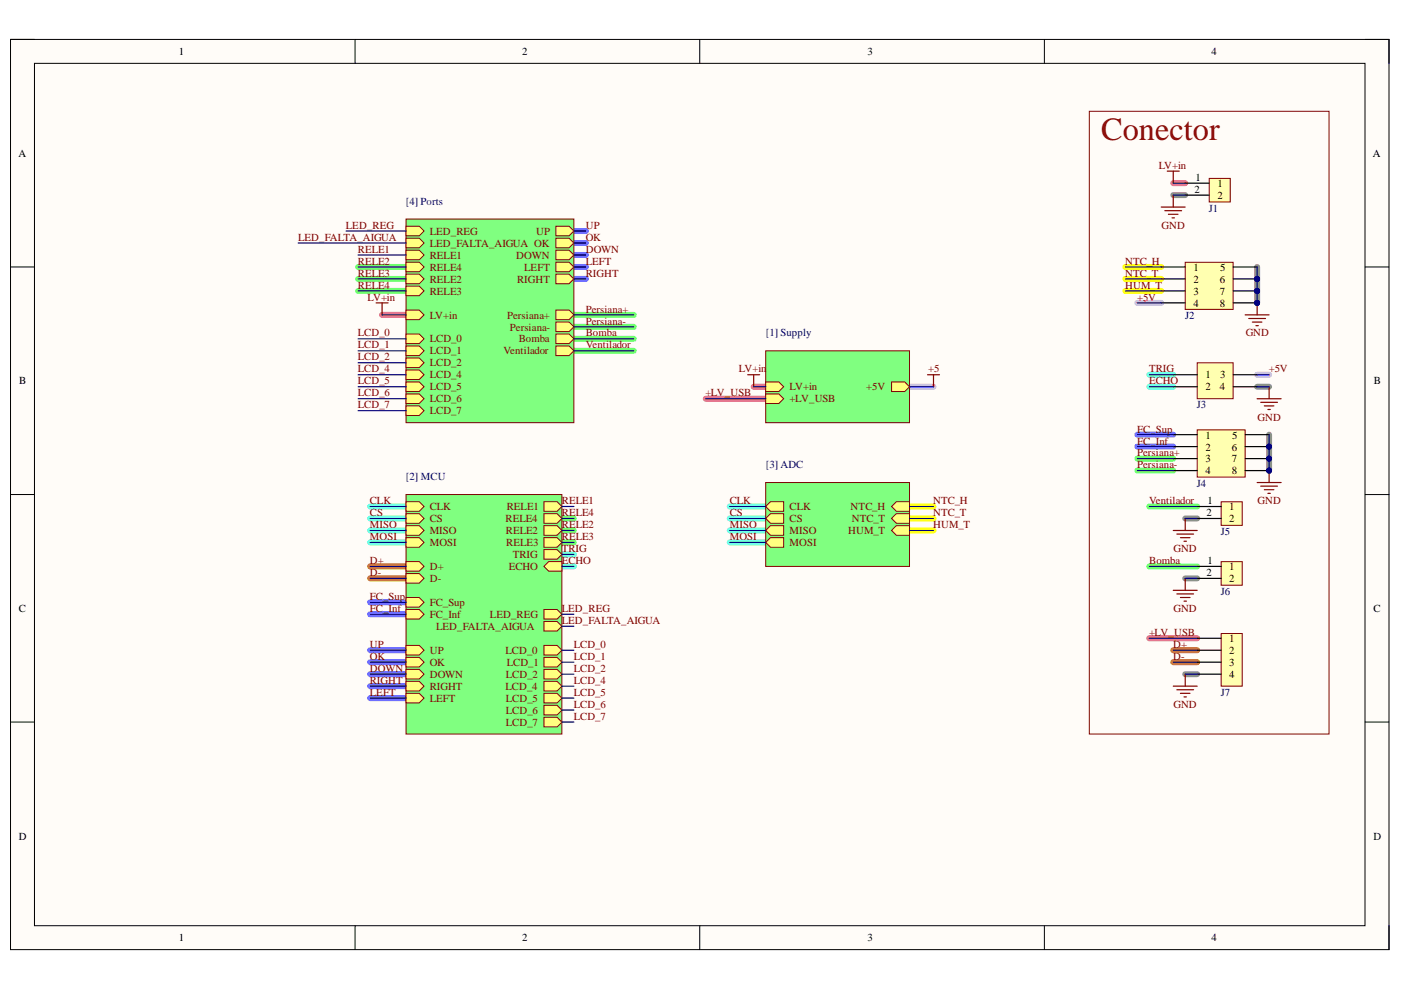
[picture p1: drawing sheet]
<svg xmlns="http://www.w3.org/2000/svg" width="297mm" height="210mm" viewBox="0 0 297 210" stroke-linecap="round" stroke-linejoin="round" font-family="sans-serif">
<defs><g id="words">
<text font-size="6.8" fill="#980000" x="233.5" y="29.8">Conector</text>
<g font-size="2.3">
<text x="37.9" y="11.7">1</text>
<text x="110.7" y="11.7">2</text>
<text x="183.9" y="11.7">3</text>
<text x="256.8" y="11.7">4</text>
<text x="3.9" y="33.3">A</text>
<text x="291.1" y="33.3">A</text>
<text x="253.3" y="40.9">2</text>
<text x="253.4" y="38.4">1</text>
<text x="258.1" y="39.6">1</text>
<text x="258.1" y="42.2">2</text>
<text x="253" y="57.4">1</text>
<text x="253" y="59.9">2</text>
<text x="258.6" y="59.9">6</text>
<text x="258.7" y="57.4">5</text>
<text x="253" y="62.5">3</text>
<text x="253" y="65">4</text>
<text x="258.6" y="62.5">7</text>
<text x="258.6" y="65">8</text>
<text x="4.1" y="81.5">B</text>
<text x="255.6" y="80.2">1</text>
<text x="255.6" y="82.8">2</text>
<text x="258.6" y="82.8">4</text>
<text x="258.7" y="80.2">3</text>
<text x="291.3" y="81.5">B</text>
<text x="255.6" y="93">1</text>
<text x="255.6" y="95.5">2</text>
<text x="261.1" y="95.5">6</text>
<text x="261.2" y="93">5</text>
<text x="255.6" y="98.1">3</text>
<text x="255.6" y="100.6">4</text>
<text x="261.1" y="98.1">7</text>
<text x="261.1" y="100.6">8</text>
<text x="256" y="106.9">1</text>
<text x="255.8" y="109.5">2</text>
<text x="260.6" y="108.2">1</text>
<text x="260.6" y="110.7">2</text>
<text x="256" y="119.6">1</text>
<text x="255.8" y="122.1">2</text>
<text x="260.6" y="120.9">1</text>
<text x="260.6" y="123.4">2</text>
<text x="4" y="129.7">C</text>
<text x="291.2" y="129.7">C</text>
<text x="260.6" y="136.1">1</text>
<text x="260.6" y="138.6">2</text>
<text x="260.6" y="141.2">3</text>
<text x="260.6" y="143.7">4</text>
<text x="4" y="178">D</text>
<text x="291.2" y="178">D</text>
<text x="37.9" y="199.6">1</text>
<text x="110.7" y="199.6">2</text>
<text x="183.9" y="199.6">3</text>
<text x="256.8" y="199.6">4</text>
</g>
<g font-size="2.3" fill="#800000">
<text x="245.7" y="35.8">LV+in</text>
<text x="63.2" y="51.1">LED_FALTA_AIGUA</text>
<text x="73.3" y="48.5">LED_REG</text>
<text x="75.9" y="53.6">RELE1</text>
<text x="91.1" y="49.8">LED_REG</text>
<text x="91.1" y="52.3">LED_FALTA_AIGUA OK</text>
<text x="113.7" y="49.8">UP</text>
<text x="124.2" y="48.5">UP</text>
<text x="124.2" y="51.1">OK</text>
<text x="124.2" y="53.6">DOWN</text>
<text x="246.3" y="48.5">GND</text>
<text x="75.9" y="56.1">RELE2</text>
<text x="75.9" y="58.7">RELE3</text>
<text x="91.1" y="54.9">RELE1</text>
<text x="91.1" y="57.4">RELE4</text>
<text x="91.1" y="59.9">RELE2</text>
<text x="109.5" y="54.9">DOWN</text>
<text x="109.6" y="59.9">RIGHT</text>
<text x="111.2" y="57.4">LEFT</text>
<text x="124.2" y="56.1">LEFT</text>
<text x="124.2" y="58.7">RIGHT</text>
<text x="238.6" y="56.1">NTC_H</text>
<text x="238.6" y="58.7">NTC_T</text>
<text x="75.9" y="61.2">RELE4</text>
<text x="77.9" y="63.7">LV+in</text>
<text x="91.1" y="62.5">RELE3</text>
<text x="238.6" y="61.2">HUM_T</text>
<text x="241.1" y="63.7">+5V</text>
<text x="75.9" y="71.3">LCD_0</text>
<text x="91.1" y="67.5">LV+in</text>
<text x="107.5" y="67.5">Persiana+</text>
<text x="108.1" y="70.1">Persiana-</text>
<text x="124.2" y="66.3">Persiana+</text>
<text x="124.2" y="71.3">Bomba</text>
<text x="124.2" y="68.8">Persiana-</text>
<text x="264.1" y="71.3">GND</text>
<text x="75.9" y="73.9">LCD_1</text>
<text x="75.9" y="76.4">LCD_2</text>
<text x="91.1" y="72.6">LCD_0</text>
<text x="91.1" y="75.1">LCD_1</text>
<text x="91.1" y="77.7">LCD_2</text>
<text x="106.8" y="75.1">Ventilador</text>
<text x="110" y="72.6">Bomba</text>
<text x="124.2" y="73.9">Ventilador</text>
<text x="75.9" y="78.9">LCD_4</text>
<text x="75.9" y="81.5">LCD_5</text>
<text x="91.1" y="80.2">LCD_4</text>
<text x="91.1" y="82.8">LCD_5</text>
<text x="156.7" y="78.9">LV+in</text>
<text x="167.4" y="82.8">LV+in</text>
<text x="183.7" y="82.8">+5V</text>
<text x="196.8" y="78.9">+5</text>
<text x="243.6" y="78.9">TRIG</text>
<text x="243.6" y="81.5">ECHO</text>
<text x="269" y="78.9">+5V</text>
<text x="75.9" y="84">LCD_6</text>
<text x="75.9" y="86.6">LCD_7</text>
<text x="91.1" y="85.3">LCD_6</text>
<text x="91.1" y="87.8">LCD_7</text>
<text x="149.6" y="84">+LV_USB</text>
<text x="167.4" y="85.3">+LV_USB</text>
<text x="266.6" y="89.2">GND</text>
<text x="241.1" y="91.7">FC_Sup</text>
<text x="241.1" y="94.2">FC_Inf</text>
<text x="241.1" y="96.8">Persiana+</text>
<text x="241.1" y="99.3">Persiana-</text>
<text x="78.4" y="106.9">CLK</text>
<text x="119.1" y="106.9">RELE1</text>
<text x="154.7" y="106.9">CLK</text>
<text x="197.9" y="106.9">NTC_H</text>
<text x="243.6" y="106.9">Ventilador</text>
<text x="266.6" y="106.9">GND</text>
<text x="78.4" y="109.5">CS</text>
<text x="78.4" y="112">MISO</text>
<text x="91.1" y="108.2">CLK</text>
<text x="91.1" y="110.7">CS</text>
<text x="91.1" y="113.3">MISO</text>
<text x="107.2" y="110.7">RELE4</text>
<text x="107.3" y="113.3">RELE2</text>
<text x="107.4" y="108.2">RELE1</text>
<text x="119.1" y="109.5">RELE4</text>
<text x="119.1" y="112">RELE2</text>
<text x="154.7" y="109.5">CS</text>
<text x="154.7" y="112">MISO</text>
<text x="167.4" y="108.2">CLK</text>
<text x="167.4" y="110.7">CS</text>
<text x="167.4" y="113.3">MISO</text>
<text x="179.8" y="113.3">HUM_T</text>
<text x="180.4" y="108.2">NTC_H</text>
<text x="180.6" y="110.7">NTC_T</text>
<text x="197.9" y="109.5">NTC_T</text>
<text x="197.9" y="112">HUM_T</text>
<text x="78.4" y="114.5">MOSI</text>
<text x="78.4" y="119.6">D+</text>
<text x="91.1" y="115.8">MOSI</text>
<text x="107.4" y="115.8">RELE3</text>
<text x="108.7" y="118.3">TRIG</text>
<text x="119.1" y="117.1">TRIG</text>
<text x="119.1" y="119.6">ECHO</text>
<text x="119.1" y="114.5">RELE3</text>
<text x="154.7" y="114.5">MOSI</text>
<text x="167.4" y="115.8">MOSI</text>
<text x="243.6" y="119.6">Bomba</text>
<text x="248.8" y="117.1">GND</text>
<text x="78.4" y="122.1">D-</text>
<text x="91.1" y="120.9">D+</text>
<text x="91.1" y="123.4">D-</text>
<text x="107.9" y="120.9">ECHO</text>
<text x="78.4" y="127.2">FC_Sup</text>
<text x="78.4" y="129.7">FC_Inf</text>
<text x="91.1" y="128.5">FC_Sup</text>
<text x="91.1" y="131">FC_Inf</text>
<text x="103.9" y="131">LED_REG</text>
<text x="119.1" y="129.7">LED_REG</text>
<text x="248.8" y="129.7">GND</text>
<text x="78.4" y="137.4">UP</text>
<text x="92.5" y="133.6">LED_FALTA_AIGUA</text>
<text x="119.1" y="132.3">LED_FALTA_AIGUA</text>
<text x="121.6" y="137.4">LCD_0</text>
<text x="243.6" y="134.8">+LV_USB</text>
<text x="248.7" y="137.4">D+</text>
<text x="78.4" y="139.9">OK</text>
<text x="78.4" y="142.4">DOWN</text>
<text x="91.1" y="138.6">UP</text>
<text x="91.1" y="141.2">OK</text>
<text x="91.1" y="143.7">DOWN</text>
<text x="107.2" y="138.6">LCD_0</text>
<text x="107.3" y="143.7">LCD_2</text>
<text x="107.4" y="141.2">LCD_1</text>
<text x="121.6" y="139.9">LCD_1</text>
<text x="121.6" y="142.4">LCD_2</text>
<text x="248.7" y="139.9">D-</text>
<text x="78.4" y="145">RIGHT</text>
<text x="78.4" y="147.5">LEFT</text>
<text x="91.1" y="148.9">LEFT</text>
<text x="91.1" y="146.2">RIGHT</text>
<text x="107.2" y="146.2">LCD_4</text>
<text x="107.3" y="148.9">LCD_5</text>
<text x="121.6" y="145">LCD_4</text>
<text x="121.6" y="147.5">LCD_5</text>
<text x="107.3" y="151.4">LCD_6</text>
<text x="107.3" y="153.9">LCD_7</text>
<text x="121.6" y="150.1">LCD_6</text>
<text x="121.6" y="152.7">LCD_7</text>
<text x="248.8" y="150.1">GND</text>
</g>
<g font-size="2.3" fill="#000080">
<text x="86" y="43.4">[4] Ports</text>
<text x="256.3" y="44.9">J1</text>
<text x="162.3" y="71.3">[1] Supply</text>
<text x="251.2" y="67.6">J2</text>
<text x="253.8" y="86.6">J3</text>
<text x="86" y="101.9">[2] MCU</text>
<text x="162.3" y="99.3">[3] ADC</text>
<text x="253.8" y="103.2">J4</text>
<text x="258.9" y="113.4">J5</text>
<text x="258.9" y="126.1">J6</text>
<text x="258.9" y="147.5">J7</text>
</g>
</g></defs>
<path d="M2.2 8.4h292.3v192.9h-292.3z" fill-rule="evenodd" fill="#fffcf8"/>
<path d="M2.2 8.4h292.3v192.9h-292.3z" fill="none" stroke="#000" stroke-width=".21"/>
<path d="M7.3 13.4h282.1v182.9h-282.1z" fill-rule="evenodd" fill="#fffcf8"/>
<g fill="none" stroke="#000" stroke-width=".21">
<path d="M2.2 8.4h5.1M7.3 13.4h282.1v182.9h-282.1zM75.3 8.4v5M148.4 8.4v5M221.4 8.4v5M289.4 8.4h5.1v5M2.2 56.6h5.1M289.4 56.6h5.1M2.2 104.9h5.1M289.4 104.9h5.1M2.2 153.1h5.1M289.4 153.1h5.1"/>
<path d="M75.3 196.3v5M148.4 196.3v5M221.4 196.3v5M294.5 196.3v5"/>
</g>
<path d="M248.8 38.8h2.5M81 66.8h5.1M149.6 84.5h12.7M159.8 82h2.5M243.7 135.3h10.1" fill="none" stroke="#ff6e6e" stroke-width="1.3"/>
<path d="M248.8 41.4h2.5M266.5 56.6v7.6M266.5 82h2.6M269.1 92.2v7.6M251.3 109.9h2.5M251.3 122.6h2.5M251.3 142.9h2.5" fill="none" stroke="#918d90" stroke-width="1.3"/>
<path d="M238.6 56.6h7.6M238.6 59.1h7.6M238.6 61.7h7.6M192.8 107.4h5.1M192.8 109.9h5.1M192.8 112.5h5.1" fill="none" stroke="#ff0" stroke-width="1.3"/>
<path d="M241.1 64.2h5.1M266.5 79.5h2.6M192.8 82h5.1" fill="none" stroke="#ff6eff" stroke-width="1.3"/>
<path d="M243.7 79.5h5.1M243.7 82h5.1M78.5 107.4h7.6M78.5 109.9h7.6M78.5 112.5h7.6M78.5 115h7.6M119.1 117.5h2.6M154.7 107.4h7.6M154.7 109.9h7.6M154.7 112.5h7.6M154.7 115h7.6M119.1 120.1h2.6" fill="none" stroke="#6effff" stroke-width="1.3"/>
<g fill="none" stroke="#6eff6e" stroke-width="1.3">
<path d="M75.9 56.6h10.2M75.9 59.1h10.2M75.9 61.7h10.2M121.7 66.8h12.7M121.7 71.8h12.7M121.7 74.4h12.7M121.7 69.3h12.7M241.1 97.2h7.7M241.1 99.8h7.7M119.1 109.9h2.6M119.1 112.5h2.6M119.1 115h2.6"/>
<path d="M243.7 107.4h10.1M243.7 120.1h10.1"/>
</g>
<g fill="none" stroke="#6e6eff" stroke-width="1.3">
<path d="M121.7 51.5h2.5M121.7 54.1h2.5M121.7 56.6h2.5M121.7 59.1h2.5M121.7 49h2.5M241.1 92.2h7.7M241.1 94.7h7.7M78.5 127.7h7.6M78.5 130.2h7.6M78.5 137.9h7.6M78.5 145.5h7.6M78.5 140.4h7.6"/>
<path d="M78.5 142.9h7.6M78.5 148h7.6"/>
</g>
<path d="M78.5 120.1h7.6M78.5 122.6h7.6M248.8 137.9h5M248.8 140.4h5" fill="none" stroke="#fd8300" stroke-width="1.3"/>
<path d="M162.3 74.4h30.5v15.2h-30.5z" fill-rule="evenodd" fill="#80ff80"/>
<path d="M162.3 74.4h30.5v15.2h-30.5z" fill="none" stroke="#800000" stroke-width=".21"/>
<path d="M162.3 81h2.8l1 1-1 1h-2.8z" fill-rule="evenodd" fill="#ffff80"/>
<path d="M162.3 81h2.8l1 1-1 1h-2.8z" fill="none" stroke="#800000" stroke-width=".21"/>
<path d="M189 81h2.8l1 1-1 1h-2.8z" fill-rule="evenodd" fill="#ffff80"/>
<path d="M189 81h2.8l1 1-1 1h-2.8z" fill="none" stroke="#800000" stroke-width=".21"/>
<path d="M162.3 83.5h2.8l1 1-1 1.1h-2.8z" fill-rule="evenodd" fill="#ffff80"/>
<path d="M162.3 83.5h2.8l1 1-1 1.1h-2.8z" fill="none" stroke="#800000" stroke-width=".21"/>
<path d="M86.1 104.9h33v50.7h-33z" fill-rule="evenodd" fill="#80ff80"/>
<path d="M86.1 104.9h33v50.7h-33z" fill="none" stroke="#800000" stroke-width=".21"/>
<path d="M86.1 106.4h2.8l1 1-1 1h-2.8z" fill-rule="evenodd" fill="#ffff80"/>
<path d="M86.1 106.4h2.8l1 1-1 1h-2.8z" fill="none" stroke="#800000" stroke-width=".21"/>
<path d="M86.1 108.9h2.8l1 1-1 1h-2.8z" fill-rule="evenodd" fill="#ffff80"/>
<path d="M86.1 108.9h2.8l1 1-1 1h-2.8z" fill="none" stroke="#800000" stroke-width=".21"/>
<path d="M86.1 111.4h2.8l1 1.1-1 1h-2.8z" fill-rule="evenodd" fill="#ffff80"/>
<path d="M86.1 111.4h2.8l1 1.1-1 1h-2.8z" fill="none" stroke="#800000" stroke-width=".21"/>
<path d="M86.1 114h2.8l1 1-1 1h-2.8z" fill-rule="evenodd" fill="#ffff80"/>
<path d="M86.1 114h2.8l1 1-1 1h-2.8z" fill="none" stroke="#800000" stroke-width=".21"/>
<path d="M86.1 119.1h2.8l1 1-1 1h-2.8z" fill-rule="evenodd" fill="#ffff80"/>
<path d="M86.1 119.1h2.8l1 1-1 1h-2.8z" fill="none" stroke="#800000" stroke-width=".21"/>
<path d="M86.1 121.6h2.8l1 1-1 1h-2.8z" fill-rule="evenodd" fill="#ffff80"/>
<path d="M86.1 121.6h2.8l1 1-1 1h-2.8z" fill="none" stroke="#800000" stroke-width=".21"/>
<path d="M115.3 116.5h2.8l1 1-1 1.1h-2.8z" fill-rule="evenodd" fill="#ffff80"/>
<path d="M115.3 116.5h2.8l1 1-1 1.1h-2.8z" fill="none" stroke="#800000" stroke-width=".21"/>
<path d="M116.3 119.1h2.8v2h-2.8l-1-1z" fill-rule="evenodd" fill="#ffff80"/>
<path d="M116.3 119.1h2.8v2h-2.8l-1-1z" fill="none" stroke="#800000" stroke-width=".21"/>
<path d="M86.1 126.7h2.8l1 1-1 1h-2.8z" fill-rule="evenodd" fill="#ffff80"/>
<path d="M86.1 126.7h2.8l1 1-1 1h-2.8z" fill="none" stroke="#800000" stroke-width=".21"/>
<path d="M86.1 129.2h2.8l1 1-1 1.1h-2.8z" fill-rule="evenodd" fill="#ffff80"/>
<path d="M86.1 129.2h2.8l1 1-1 1.1h-2.8z" fill="none" stroke="#800000" stroke-width=".21"/>
<path d="M115.3 106.4h2.8l1 1-1 1h-2.8z" fill-rule="evenodd" fill="#ffff80"/>
<path d="M115.3 106.4h2.8l1 1-1 1h-2.8z" fill="none" stroke="#800000" stroke-width=".21"/>
<path d="M115.3 108.9h2.8l1 1-1 1h-2.8z" fill-rule="evenodd" fill="#ffff80"/>
<path d="M115.3 108.9h2.8l1 1-1 1h-2.8z" fill="none" stroke="#800000" stroke-width=".21"/>
<path d="M115.3 111.4h2.8l1 1.1-1 1h-2.8z" fill-rule="evenodd" fill="#ffff80"/>
<path d="M115.3 111.4h2.8l1 1.1-1 1h-2.8z" fill="none" stroke="#800000" stroke-width=".21"/>
<path d="M115.3 114h2.8l1 1-1 1h-2.8z" fill-rule="evenodd" fill="#ffff80"/>
<path d="M115.3 114h2.8l1 1-1 1h-2.8z" fill="none" stroke="#800000" stroke-width=".21"/>
<path d="M86.1 136.8h2.8l1 1.1-1 1h-2.8z" fill-rule="evenodd" fill="#ffff80"/>
<path d="M86.1 136.8h2.8l1 1.1-1 1h-2.8z" fill="none" stroke="#800000" stroke-width=".21"/>
<path d="M86.1 139.4h2.8l1 1-1 1h-2.8z" fill-rule="evenodd" fill="#ffff80"/>
<path d="M86.1 139.4h2.8l1 1-1 1h-2.8z" fill="none" stroke="#800000" stroke-width=".21"/>
<path d="M86.1 141.9h2.8l1 1-1 1.1h-2.8z" fill-rule="evenodd" fill="#ffff80"/>
<path d="M86.1 141.9h2.8l1 1-1 1.1h-2.8z" fill="none" stroke="#800000" stroke-width=".21"/>
<path d="M86.1 147h2.8l1 1-1 1h-2.8z" fill-rule="evenodd" fill="#ffff80"/>
<path d="M86.1 147h2.8l1 1-1 1h-2.8z" fill="none" stroke="#800000" stroke-width=".21"/>
<path d="M86.1 144.5h2.8l1 1-1 1h-2.8z" fill-rule="evenodd" fill="#ffff80"/>
<path d="M86.1 144.5h2.8l1 1-1 1h-2.8z" fill="none" stroke="#800000" stroke-width=".21"/>
<path d="M115.3 129.2h2.8l1 1-1 1.1h-2.8z" fill-rule="evenodd" fill="#ffff80"/>
<path d="M115.3 129.2h2.8l1 1-1 1.1h-2.8z" fill="none" stroke="#800000" stroke-width=".21"/>
<path d="M115.3 131.8h2.8l1 1-1 1h-2.8z" fill-rule="evenodd" fill="#ffff80"/>
<path d="M115.3 131.8h2.8l1 1-1 1h-2.8z" fill="none" stroke="#800000" stroke-width=".21"/>
<path d="M115.3 136.8h2.8l1 1.1-1 1h-2.8z" fill-rule="evenodd" fill="#ffff80"/>
<path d="M115.3 136.8h2.8l1 1.1-1 1h-2.8z" fill="none" stroke="#800000" stroke-width=".21"/>
<path d="M115.3 139.4h2.8l1 1-1 1h-2.8z" fill-rule="evenodd" fill="#ffff80"/>
<path d="M115.3 139.4h2.8l1 1-1 1h-2.8z" fill="none" stroke="#800000" stroke-width=".21"/>
<path d="M115.3 141.9h2.8l1 1-1 1.1h-2.8z" fill-rule="evenodd" fill="#ffff80"/>
<path d="M115.3 141.9h2.8l1 1-1 1.1h-2.8z" fill="none" stroke="#800000" stroke-width=".21"/>
<path d="M115.3 144.5h2.8l1 1-1 1h-2.8z" fill-rule="evenodd" fill="#ffff80"/>
<path d="M115.3 144.5h2.8l1 1-1 1h-2.8z" fill="none" stroke="#800000" stroke-width=".21"/>
<path d="M115.3 147h2.8l1 1-1 1h-2.8z" fill-rule="evenodd" fill="#ffff80"/>
<path d="M115.3 147h2.8l1 1-1 1h-2.8z" fill="none" stroke="#800000" stroke-width=".21"/>
<path d="M115.3 149.5h2.8l1 1.1-1 1h-2.8z" fill-rule="evenodd" fill="#ffff80"/>
<path d="M115.3 149.5h2.8l1 1.1-1 1h-2.8z" fill="none" stroke="#800000" stroke-width=".21"/>
<path d="M115.3 152.1h2.8l1 1-1 1h-2.8z" fill-rule="evenodd" fill="#ffff80"/>
<path d="M115.3 152.1h2.8l1 1-1 1h-2.8z" fill="none" stroke="#800000" stroke-width=".21"/>
<path d="M162.3 102.3h30.5v17.8h-30.5z" fill-rule="evenodd" fill="#80ff80"/>
<path d="M162.3 102.3h30.5v17.8h-30.5z" fill="none" stroke="#800000" stroke-width=".21"/>
<path d="M162.3 107.4l1.1-1h2.7v2h-2.7z" fill-rule="evenodd" fill="#ffff80"/>
<path d="M162.3 107.4l1.1-1h2.7v2h-2.7z" fill="none" stroke="#800000" stroke-width=".21"/>
<path d="M162.3 109.9l1.1-1h2.7v2h-2.7z" fill-rule="evenodd" fill="#ffff80"/>
<path d="M162.3 109.9l1.1-1h2.7v2h-2.7z" fill="none" stroke="#800000" stroke-width=".21"/>
<path d="M163.4 111.4h2.7v2.1h-2.7l-1.1-1z" fill-rule="evenodd" fill="#ffff80"/>
<path d="M163.4 111.4h2.7v2.1h-2.7l-1.1-1z" fill="none" stroke="#800000" stroke-width=".21"/>
<path d="M162.3 115l1.1-1h2.7v2h-2.7z" fill-rule="evenodd" fill="#ffff80"/>
<path d="M162.3 115l1.1-1h2.7v2h-2.7z" fill="none" stroke="#800000" stroke-width=".21"/>
<path d="M189 107.4l1-1h2.8v2h-2.8z" fill-rule="evenodd" fill="#ffff80"/>
<path d="M189 107.4l1-1h2.8v2h-2.8z" fill="none" stroke="#800000" stroke-width=".21"/>
<path d="M189 109.9l1-1h2.8v2h-2.8z" fill-rule="evenodd" fill="#ffff80"/>
<path d="M189 109.9l1-1h2.8v2h-2.8z" fill="none" stroke="#800000" stroke-width=".21"/>
<path d="M190 111.4h2.8v2.1h-2.8l-1-1z" fill-rule="evenodd" fill="#ffff80"/>
<path d="M231 23.6h50.8v132h-50.8zM190 111.4h2.8v2.1h-2.8l-1-1z" fill="none" stroke="#800000" stroke-width=".21"/>
<path d="M256.4 37.8h4.4v5h-4.4z" fill-rule="evenodd" fill="#ffffb0"/>
<path d="M256.4 37.8h4.4v5h-4.4z" fill="none" stroke="#800000" stroke-width=".21"/>
<path d="M251.3 38.8h5.1M251.3 41.4h5.1" fill="none" stroke="#000" stroke-width=".25"/>
<path d="M247.5 36.3h2.5M248.8 36.3v2.5M246.2 43.9h5.1M247 44.7h3.5M247.7 45.4h2.1M248.5 46.2h.5M248.8 41.4v2.5" fill="none" stroke="#800000" stroke-width=".25"/>
<circle cx="266.5" cy="59.1" r=".51" fill="#000080"/>
<circle cx="266.5" cy="59.1" r=".51" fill="none" stroke="#000080" stroke-width=".21"/>
<circle cx="266.5" cy="61.7" r=".51" fill="#000080"/>
<circle cx="266.5" cy="61.7" r=".51" fill="none" stroke="#000080" stroke-width=".21"/>
<circle cx="266.5" cy="64.2" r=".51" fill="#000080"/>
<circle cx="266.5" cy="64.2" r=".51" fill="none" stroke="#000080" stroke-width=".21"/>
<path d="M251.3 55.6h10.2v10h-10.2z" fill-rule="evenodd" fill="#ffffb0"/>
<path d="M251.3 55.6h10.2v10h-10.2z" fill="none" stroke="#800000" stroke-width=".21"/>
<path d="M246.2 56.6h5.1M246.2 59.1h5.1M261.5 56.6h5M261.5 59.1h5" fill="none" stroke="#000" stroke-width=".25"/>
<circle cx="266.5" cy="59.1" r=".51" fill="#000080"/>
<circle cx="266.5" cy="59.1" r=".51" fill="none" stroke="#000080" stroke-width=".21"/>
<path d="M246.2 61.7h5.1M246.2 64.2h5.1M261.5 61.7h5" fill="none" stroke="#000" stroke-width=".25"/>
<circle cx="266.5" cy="61.7" r=".51" fill="#000080"/>
<circle cx="266.5" cy="61.7" r=".51" fill="none" stroke="#000080" stroke-width=".21"/>
<path d="M261.5 64.2h5" fill="none" stroke="#000" stroke-width=".25"/>
<circle cx="266.5" cy="64.2" r=".51" fill="#000080"/>
<circle cx="266.5" cy="64.2" r=".51" fill="none" stroke="#000080" stroke-width=".21"/>
<path d="M264 66.8h5.1M264.8 67.5h3.5M265.5 68.3h2.1M266.3 69h.5M266.5 64.2v2.6" fill="none" stroke="#800000" stroke-width=".25"/>
<circle cx="266.5" cy="64.2" r=".51" fill="#000080"/>
<circle cx="266.5" cy="64.2" r=".51" fill="none" stroke="#000080" stroke-width=".21"/>
<path d="M253.8 76.9h7.7v7.6h-7.7z" fill-rule="evenodd" fill="#ffffb0"/>
<path d="M253.8 76.9h7.7v7.6h-7.7z" fill="none" stroke="#800000" stroke-width=".21"/>
<path d="M248.8 79.5h5M261.5 79.5h5M248.8 82h5M261.5 82h5" fill="none" stroke="#000" stroke-width=".25"/>
<path d="M266.5 84.5h5.1M267.3 85.3h3.6M268.1 86.1h2M268.8 86.8h.5M269.1 82v2.5" fill="none" stroke="#800000" stroke-width=".25"/>
<path d="M258.9 134.3h4.5v11.2h-4.5z" fill-rule="evenodd" fill="#ffffb0"/>
<path d="M258.9 134.3h4.5v11.2h-4.5z" fill="none" stroke="#800000" stroke-width=".21"/>
<path d="M253.8 135.3h5.1M253.8 137.9h5.1M253.8 140.4h5.1M253.8 142.9h5.1" fill="none" stroke="#000" stroke-width=".25"/>
<path d="M248.8 145.5h5M249.5 146.2h3.6M250.3 147h2M251 147.8h.5M251.3 142.9v2.6" fill="none" stroke="#800000" stroke-width=".25"/>
<path d="M258.9 106.4h4.5v5h-4.5z" fill-rule="evenodd" fill="#ffffb0"/>
<path d="M258.9 106.4h4.5v5h-4.5z" fill="none" stroke="#800000" stroke-width=".21"/>
<path d="M253.8 107.4h5.1M253.8 109.9h5.1" fill="none" stroke="#000" stroke-width=".25"/>
<path d="M248.8 112.5h5M249.5 113.2h3.6M250.3 114h2M251 114.8h.5M251.3 109.9v2.6" fill="none" stroke="#800000" stroke-width=".25"/>
<path d="M258.9 119.1h4.5v5h-4.5z" fill-rule="evenodd" fill="#ffffb0"/>
<path d="M258.9 119.1h4.5v5h-4.5z" fill="none" stroke="#800000" stroke-width=".21"/>
<path d="M253.8 120.1h5.1M253.8 122.6h5.1" fill="none" stroke="#000" stroke-width=".25"/>
<path d="M248.8 125.2h5M249.5 125.9h3.6M250.3 126.7h2M251 127.5h.5M251.3 122.6v2.6" fill="none" stroke="#800000" stroke-width=".25"/>
<circle cx="269.1" cy="94.7" r=".51" fill="#000080"/>
<circle cx="269.1" cy="94.7" r=".51" fill="none" stroke="#000080" stroke-width=".21"/>
<circle cx="269.1" cy="97.2" r=".51" fill="#000080"/>
<circle cx="269.1" cy="97.2" r=".51" fill="none" stroke="#000080" stroke-width=".21"/>
<circle cx="269.1" cy="99.8" r=".51" fill="#000080"/>
<circle cx="269.1" cy="99.8" r=".51" fill="none" stroke="#000080" stroke-width=".21"/>
<path d="M253.8 91.2h10.2v9.9h-10.2z" fill-rule="evenodd" fill="#ffffb0"/>
<path d="M253.8 91.2h10.2v9.9h-10.2z" fill="none" stroke="#800000" stroke-width=".21"/>
<path d="M248.8 92.2h5M248.8 94.7h5M264 92.2h5.1M264 94.7h5.1" fill="none" stroke="#000" stroke-width=".25"/>
<circle cx="269.1" cy="94.7" r=".51" fill="#000080"/>
<circle cx="269.1" cy="94.7" r=".51" fill="none" stroke="#000080" stroke-width=".21"/>
<path d="M248.8 97.2h5M248.8 99.8h5M264 97.2h5.1" fill="none" stroke="#000" stroke-width=".25"/>
<circle cx="269.1" cy="97.2" r=".51" fill="#000080"/>
<circle cx="269.1" cy="97.2" r=".51" fill="none" stroke="#000080" stroke-width=".21"/>
<path d="M264 99.8h5.1" fill="none" stroke="#000" stroke-width=".25"/>
<circle cx="269.1" cy="99.8" r=".51" fill="#000080"/>
<circle cx="269.1" cy="99.8" r=".51" fill="none" stroke="#000080" stroke-width=".21"/>
<path d="M269.1 99.8v2.5M266.5 102.3h5.1M267.3 103.1h3.6M268.1 103.8h2M268.8 104.6h.5" fill="none" stroke="#800000" stroke-width=".25"/>
<circle cx="269.1" cy="99.8" r=".51" fill="#000080"/>
<circle cx="269.1" cy="99.8" r=".51" fill="none" stroke="#000080" stroke-width=".21"/>
<path d="M158.5 79.5h2.6M159.8 79.5v2.5M196.7 79.5h2.5M197.9 79.5v2.5" fill="none" stroke="#800000" stroke-width=".25"/>
<path d="M86.1 46.4h35.6v43.2h-35.6z" fill-rule="evenodd" fill="#80ff80"/>
<path d="M86.1 46.4h35.6v43.2h-35.6z" fill="none" stroke="#800000" stroke-width=".21"/>
<path d="M117.9 48h2.8l1 1-1 1h-2.8z" fill-rule="evenodd" fill="#ffff80"/>
<path d="M117.9 48h2.8l1 1-1 1h-2.8z" fill="none" stroke="#800000" stroke-width=".21"/>
<path d="M117.9 50.5h2.8l1 1-1 1h-2.8z" fill-rule="evenodd" fill="#ffff80"/>
<path d="M117.9 50.5h2.8l1 1-1 1h-2.8z" fill="none" stroke="#800000" stroke-width=".21"/>
<path d="M117.9 53h2.8l1 1.1-1 1h-2.8z" fill-rule="evenodd" fill="#ffff80"/>
<path d="M117.9 53h2.8l1 1.1-1 1h-2.8z" fill="none" stroke="#800000" stroke-width=".21"/>
<path d="M117.9 55.6h2.8l1 1-1 1h-2.8z" fill-rule="evenodd" fill="#ffff80"/>
<path d="M117.9 55.6h2.8l1 1-1 1h-2.8z" fill="none" stroke="#800000" stroke-width=".21"/>
<path d="M117.9 58.1h2.8l1 1-1 1.1h-2.8z" fill-rule="evenodd" fill="#ffff80"/>
<path d="M117.9 58.1h2.8l1 1-1 1.1h-2.8z" fill="none" stroke="#800000" stroke-width=".21"/>
<path d="M86.1 48h2.8l1 1-1 1h-2.8z" fill-rule="evenodd" fill="#ffff80"/>
<path d="M86.1 48h2.8l1 1-1 1h-2.8z" fill="none" stroke="#800000" stroke-width=".21"/>
<path d="M86.1 50.5h2.8l1 1-1 1h-2.8z" fill-rule="evenodd" fill="#ffff80"/>
<path d="M86.1 50.5h2.8l1 1-1 1h-2.8z" fill="none" stroke="#800000" stroke-width=".21"/>
<path d="M86.1 53h2.8l1 1.1-1 1h-2.8z" fill-rule="evenodd" fill="#ffff80"/>
<path d="M86.1 53h2.8l1 1.1-1 1h-2.8z" fill="none" stroke="#800000" stroke-width=".21"/>
<path d="M86.1 55.6h2.8l1 1-1 1h-2.8z" fill-rule="evenodd" fill="#ffff80"/>
<path d="M86.1 55.6h2.8l1 1-1 1h-2.8z" fill="none" stroke="#800000" stroke-width=".21"/>
<path d="M86.1 58.1h2.8l1 1-1 1.1h-2.8z" fill-rule="evenodd" fill="#ffff80"/>
<path d="M86.1 58.1h2.8l1 1-1 1.1h-2.8z" fill="none" stroke="#800000" stroke-width=".21"/>
<path d="M86.1 60.7h2.8l1 1-1 1h-2.8z" fill-rule="evenodd" fill="#ffff80"/>
<path d="M86.1 60.7h2.8l1 1-1 1h-2.8z" fill="none" stroke="#800000" stroke-width=".21"/>
<path d="M117.9 65.7h2.8l1 1.1-1 1h-2.8z" fill-rule="evenodd" fill="#ffff80"/>
<path d="M117.9 65.7h2.8l1 1.1-1 1h-2.8z" fill="none" stroke="#800000" stroke-width=".21"/>
<path d="M117.9 70.8h2.8l1 1-1 1.1h-2.8z" fill-rule="evenodd" fill="#ffff80"/>
<path d="M117.9 70.8h2.8l1 1-1 1.1h-2.8z" fill="none" stroke="#800000" stroke-width=".21"/>
<path d="M117.9 68.3h2.8l1 1-1 1h-2.8z" fill-rule="evenodd" fill="#ffff80"/>
<path d="M117.9 68.3h2.8l1 1-1 1h-2.8z" fill="none" stroke="#800000" stroke-width=".21"/>
<path d="M117.9 73.4h2.8l1 1-1 1h-2.8z" fill-rule="evenodd" fill="#ffff80"/>
<path d="M117.9 73.4h2.8l1 1-1 1h-2.8z" fill="none" stroke="#800000" stroke-width=".21"/>
<path d="M86.1 65.7h2.8l1 1.1-1 1h-2.8z" fill-rule="evenodd" fill="#ffff80"/>
<path d="M86.1 65.7h2.8l1 1.1-1 1h-2.8z" fill="none" stroke="#800000" stroke-width=".21"/>
<path d="M86.1 70.8h2.8l1 1-1 1.1h-2.8z" fill-rule="evenodd" fill="#ffff80"/>
<path d="M86.1 70.8h2.8l1 1-1 1.1h-2.8z" fill="none" stroke="#800000" stroke-width=".21"/>
<path d="M86.1 73.4h2.8l1 1-1 1h-2.8z" fill-rule="evenodd" fill="#ffff80"/>
<path d="M86.1 73.4h2.8l1 1-1 1h-2.8z" fill="none" stroke="#800000" stroke-width=".21"/>
<path d="M86.1 75.9h2.8l1 1-1 1h-2.8z" fill-rule="evenodd" fill="#ffff80"/>
<path d="M86.1 75.9h2.8l1 1-1 1h-2.8z" fill="none" stroke="#800000" stroke-width=".21"/>
<path d="M86.1 78.4h2.8l1 1.1-1 1h-2.8z" fill-rule="evenodd" fill="#ffff80"/>
<path d="M86.1 78.4h2.8l1 1.1-1 1h-2.8z" fill="none" stroke="#800000" stroke-width=".21"/>
<path d="M86.1 81h2.8l1 1-1 1h-2.8z" fill-rule="evenodd" fill="#ffff80"/>
<path d="M86.1 81h2.8l1 1-1 1h-2.8z" fill="none" stroke="#800000" stroke-width=".21"/>
<path d="M86.1 83.5h2.8l1 1-1 1.1h-2.8z" fill-rule="evenodd" fill="#ffff80"/>
<path d="M86.1 83.5h2.8l1 1-1 1.1h-2.8z" fill="none" stroke="#800000" stroke-width=".21"/>
<path d="M86.1 86.1h2.8l1 1-1 1h-2.8z" fill-rule="evenodd" fill="#ffff80"/>
<path d="M86.1 86.1h2.8l1 1-1 1h-2.8z" fill="none" stroke="#800000" stroke-width=".21"/>
<path d="M79.7 64.2h2.6M81 64.2v2.6" fill="none" stroke="#800000" stroke-width=".25"/>
<path d="M248.8 38.8h2.5M238.6 56.6h7.6M238.6 59.1h7.6M248.8 41.4h2.5M266.5 56.6v2.5M238.6 61.7h7.6M241.1 64.2h5.1" fill="none" stroke="#000080" stroke-width=".25"/>
<circle cx="266.5" cy="59.1" r=".51" fill="#000080"/>
<circle cx="266.5" cy="59.1" r=".51" fill="none" stroke="#000080" stroke-width=".21"/>
<path d="M266.5 61.7v2.5" fill="none" stroke="#000080" stroke-width=".25"/>
<circle cx="266.5" cy="61.7" r=".51" fill="#000080"/>
<circle cx="266.5" cy="61.7" r=".51" fill="none" stroke="#000080" stroke-width=".21"/>
<circle cx="266.5" cy="64.2" r=".51" fill="#000080"/>
<circle cx="266.5" cy="64.2" r=".51" fill="none" stroke="#000080" stroke-width=".21"/>
<path d="M266.5 59.1v2.6" fill="none" stroke="#000080" stroke-width=".25"/>
<circle cx="266.5" cy="59.1" r=".51" fill="#000080"/>
<circle cx="266.5" cy="59.1" r=".51" fill="none" stroke="#000080" stroke-width=".21"/>
<circle cx="266.5" cy="61.7" r=".51" fill="#000080"/>
<circle cx="266.5" cy="61.7" r=".51" fill="none" stroke="#000080" stroke-width=".21"/>
<path d="M243.7 79.5h5.1M266.5 79.5h2.6M241.1 97.2h7.7M241.1 99.8h7.7M243.7 82h5.1M266.5 82h2.6M269.1 92.2v7.6M243.7 107.4h10.1M251.3 109.9h2.5M243.7 120.1h10.1M251.3 122.6h2.5M251.3 142.9h2.5" fill="none" stroke="#000080" stroke-width=".25"/>
<circle cx="269.1" cy="99.8" r=".51" fill="#000080"/>
<circle cx="269.1" cy="99.8" r=".51" fill="none" stroke="#000080" stroke-width=".21"/>
<circle cx="269.1" cy="97.2" r=".51" fill="#000080"/>
<circle cx="269.1" cy="97.2" r=".51" fill="none" stroke="#000080" stroke-width=".21"/>
<circle cx="269.1" cy="94.7" r=".51" fill="#000080"/>
<circle cx="269.1" cy="94.7" r=".51" fill="none" stroke="#000080" stroke-width=".21"/>
<g fill="none" stroke="#000080" stroke-width=".25">
<path d="M63.2 51.5h22.9M73.4 49h12.7M75.9 54.1h10.2M75.9 56.6h10.2M75.9 59.1h10.2M121.7 51.5h2.5M121.7 54.1h2.5M121.7 56.6h2.5M121.7 59.1h2.5M121.7 49h2.5M75.9 61.7h10.2M75.9 71.8h10.2"/>
<path d="M75.9 74.4h10.2M75.9 79.5h10.2M75.9 76.9h10.2M81 66.8h5.1M121.7 66.8h12.7M121.7 71.8h12.7M121.7 74.4h12.7M121.7 69.3h12.7M75.9 82h10.2M75.9 84.5h10.2M75.9 87.1h10.2M149.6 84.5h12.7"/>
<path d="M159.8 82h2.5M192.8 82h5.1M241.1 92.2h7.7M241.1 94.7h7.7M78.5 107.4h7.6M78.5 109.9h7.6M78.5 112.5h7.6M78.5 115h7.6M119.1 107.4h2.6M119.1 109.9h2.6M119.1 112.5h2.6M119.1 115h2.6"/>
<path d="M119.1 117.5h2.6M154.7 107.4h7.6M154.7 109.9h7.6M154.7 112.5h7.6M154.7 115h7.6M192.8 107.4h5.1M192.8 109.9h5.1M192.8 112.5h5.1M78.5 137.9h7.6M78.5 120.1h7.6M78.5 122.6h7.6M78.5 127.7h7.6"/>
<path d="M78.5 130.2h7.6M119.1 137.9h2.6M119.1 120.1h2.6M119.1 130.2h2.6M119.1 132.8h2.6M243.7 135.3h10.1M248.8 137.9h5M78.5 140.4h7.6M78.5 145.5h7.6M78.5 142.9h7.6M78.5 148h7.6M119.1 140.4h2.6"/>
<path d="M119.1 145.5h2.6M119.1 142.9h2.6M119.1 148h2.6M119.1 150.6h2.6M119.1 153.1h2.6M248.8 140.4h5"/>
</g>
<use href="#words"/>
</svg>
